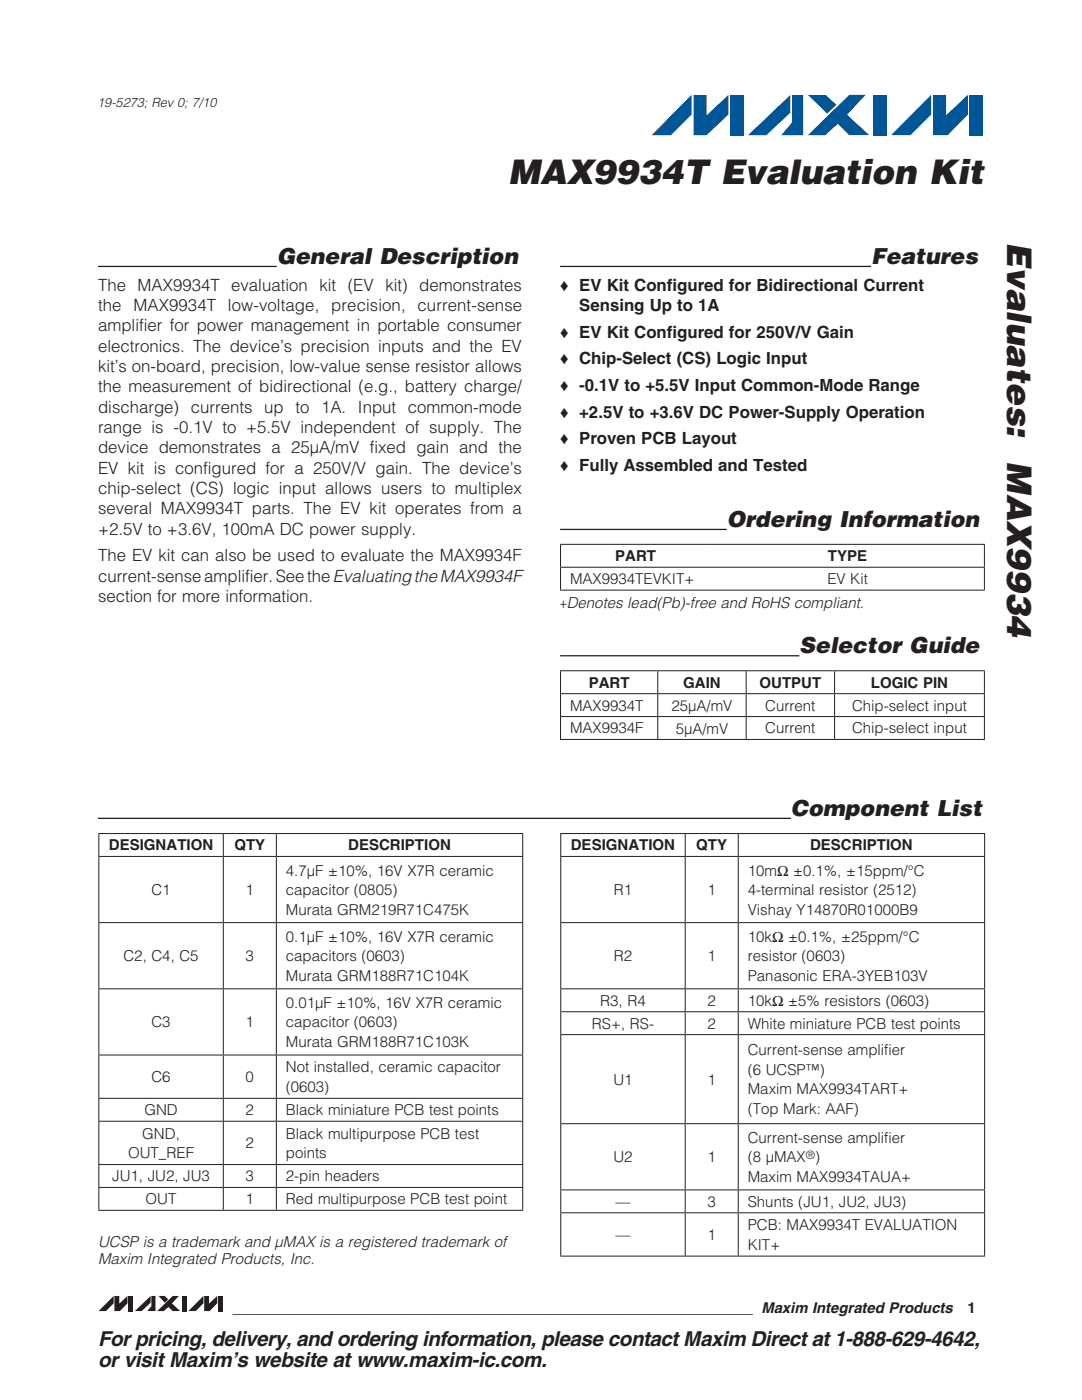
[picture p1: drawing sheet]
<svg xmlns="http://www.w3.org/2000/svg" width="216mm" height="279mm" viewBox="0 0 216 279" stroke-linecap="round" stroke-linejoin="round" font-family="sans-serif">
<defs><g id="words">
<g font-size="6.8" fill="#231f20">
<text x="101.4" y="36.8">MAX9934T Evaluation Kit</text>
<text x="200.9" y="48.4" transform="rotate(90 200.9 48.4)">Evaluates:</text>
<text x="200.9" y="92.1" transform="rotate(90 200.9 92.1)">MAX9934</text>
</g>
<g font-size="4.4" fill="#231f20">
<text x="55.2" y="52.7">General Description</text>
<text x="173.8" y="52.7">Features</text>
<text x="145" y="105.1">Ordering Information</text>
<text x="159.5" y="130.3">Selector Guide</text>
<text x="157.8" y="162.8">Component List</text>
</g>
<g font-size="4.1" fill="#231f20">
<text x="19.6" y="268.7">For pricing, delivery, and ordering information, please contact Maxim Direct at 1-888-629-4642,</text>
<text x="19.6" y="272.9">or visit Maxim’s website at www.maxim-ic.com.</text>
</g>
<g font-size="3.4" fill="#231f20">
<text x="19.6" y="58">The MAX9934T evaluation kit (EV kit) demonstrates</text>
<text x="115.6" y="58">EV Kit Configured for Bidirectional Current</text>
<text x="19.6" y="62">the</text>
<text x="26.6" y="62">MAX9934T</text>
<text x="45.5" y="62">low-voltage,</text>
<text x="66.1" y="62">precision,</text>
<text x="83.3" y="62">current-sense</text>
<text x="115.6" y="62">Sensing Up to 1A</text>
<text x="19.6" y="66.1">amplifier for power management in portable consumer</text>
<text x="19.6" y="70.2">electronics. The device’s precision inputs and the EV</text>
<text x="115.6" y="67.4">EV Kit Configured for 250V/V Gain</text>
<text x="19.6" y="74.2">kit’s on-board, precision, low-value sense resistor allows</text>
<text x="115.6" y="72.7">Chip-Select (CS) Logic Input</text>
<text x="19.6" y="78.3">the measurement of bidirectional (e.g., battery charge/</text>
<text x="19.6" y="82.3">discharge) currents up to 1A. Input common-mode</text>
<text x="115.6" y="78">-0.1V to +5.5V Input Common-Mode Range</text>
<text x="115.6" y="83.3">+2.5V to +3.6V DC Power-Supply Operation</text>
<text x="19.6" y="86.4">range is -0.1V to +5.5V independent of supply. The</text>
<text x="115.6" y="88.7">Proven PCB Layout</text>
<text x="19.6" y="90.4">device demonstrates a 25FA/mV fixed gain and the</text>
<text x="19.6" y="94.5">EV kit is configured for a 250V/V gain. The device’s</text>
<text x="115.6" y="94">Fully Assembled and Tested</text>
<text x="19.6" y="98.6">chip-select (CS) logic input allows users to multiplex</text>
<text x="19.6" y="102.6">several MAX9934T parts. The EV kit operates from a</text>
<text x="19.6" y="106.7">+2.5V to +3.6V, 100mA DC power supply.</text>
<text x="19.6" y="112">The EV kit can also be used to evaluate the MAX9934F</text>
<text x="19.6" y="116.1">current-sense amplifier. See theEvaluating the MAX9934F</text>
<text x="19.6" y="120.1">section for more information.</text>
</g>
<g font-size="3" fill="#231f20">
<text x="122.8" y="112">PART</text>
<text x="165.2" y="112">TYPE</text>
<text x="113.8" y="116.6">MAX9934TEVKIT+</text>
<text x="165.1" y="116.6">EV Kit</text>
<text x="111.8" y="121.3">+Denotes lead(Pb)-free and RoHS compliant.</text>
<text x="117.5" y="137.2">PART</text>
<text x="136.3" y="137.2">GAIN</text>
<text x="151.5" y="137.2">OUTPUT</text>
<text x="173.8" y="137.2">LOGIC PIN</text>
<text x="113.8" y="141.8">MAX9934T</text>
<text x="134" y="141.8">25FA/mV</text>
<text x="152.7" y="141.8">Current</text>
<text x="170" y="141.8">Chip-select input</text>
<text x="113.8" y="146.4">MAX9934F</text>
<text x="134.8" y="146.4">5FA/mV</text>
<text x="152.7" y="146.4">Current</text>
<text x="170" y="146.4">Chip-select input</text>
<text x="21.7" y="169.7">DESIGNATION</text>
<text x="46.8" y="169.7">QTY</text>
<text x="69.5" y="169.7">DESCRIPTION</text>
<text x="113.9" y="169.7">DESIGNATION</text>
<text x="138.9" y="169.7">QTY</text>
<text x="161.6" y="169.7">DESCRIPTION</text>
<text x="30.2" y="178.6">C1</text>
<text x="49" y="178.6">1</text>
<text x="57" y="174.8">4.7FF Q10%, 16V X7R ceramic</text>
<text x="57" y="178.6">capacitor (0805)</text>
<text x="122.5" y="178.6">R1</text>
<text x="141.2" y="178.6">1</text>
<text x="149.2" y="174.8">10mI Q0.1%, Q15ppm/°C</text>
<text x="149.2" y="178.6">4-terminal resistor (2512)</text>
<text x="57" y="182.5">Murata GRM219R71C475K</text>
<text x="149.2" y="182.5">Vishay Y14870R01000B9</text>
<text x="24.6" y="191.8">C2, C4, C5</text>
<text x="49" y="191.8">3</text>
<text x="57" y="188">0.1FF Q10%, 16V X7R ceramic</text>
<text x="57" y="191.8">capacitors (0603)</text>
<text x="122.5" y="191.8">R2</text>
<text x="141.2" y="191.8">1</text>
<text x="149.2" y="188">10kI Q0.1%, Q25ppm/°C</text>
<text x="149.2" y="191.8">resistor (0603)</text>
<text x="57" y="195.7">Murata GRM188R71C104K</text>
<text x="149.2" y="195.7">Panasonic ERA-3YEB103V</text>
<text x="57" y="201.2">0.01FF Q10%, 16V X7R ceramic</text>
<text x="119.8" y="200.7">R3, R4</text>
<text x="141.2" y="200.7">2</text>
<text x="149.2" y="200.7">10kI Q5% resistors (0603)</text>
<text x="30.2" y="205">C3</text>
<text x="49" y="205">1</text>
<text x="57" y="205.1">capacitor (0603)</text>
<text x="57" y="208.9">Murata GRM188R71C103K</text>
<text x="118.1" y="205.3">RS+, RS-</text>
<text x="141.2" y="205.3">2</text>
<text x="149.2" y="205.3">White miniature PCB test points</text>
<text x="30.2" y="216">C6</text>
<text x="49" y="216">0</text>
<text x="57" y="214">Not installed, ceramic capacitor</text>
<text x="149.2" y="210.6">Current-sense amplifier</text>
<text x="149.2" y="214.5">(6 UCSPK)</text>
<text x="57" y="217.9">(0603)</text>
<text x="122.4" y="216.4">U1</text>
<text x="141.2" y="216.4">1</text>
<text x="149.2" y="218.4">Maxim MAX9934TART+</text>
<text x="28.4" y="227.2">GND,</text>
<text x="28.8" y="222.6">GND</text>
<text x="49" y="222.6">2</text>
<text x="57" y="222.6">Black miniature PCB test points</text>
<text x="57" y="227.2">Black multipurpose PCB test</text>
<text x="149.2" y="222.3">(Top Mark: AAF)</text>
<text x="25.6" y="231.1">OUT_REF</text>
<text x="49" y="229.2">2</text>
<text x="57" y="231.1">points</text>
<text x="122.4" y="231.9">U2</text>
<text x="141.2" y="231.9">1</text>
<text x="149.2" y="228.1">Current-sense amplifier</text>
<text x="149.2" y="231.9">(8 FMAX )</text>
<text x="22.4" y="235.8">JU1, JU2, JU3</text>
<text x="49" y="235.8">3</text>
<text x="57" y="235.8">2-pin headers</text>
<text x="149.2" y="235.8">Maxim MAX9934TAUA+</text>
<text x="29.1" y="240.3">OUT</text>
<text x="49" y="240.3">1</text>
<text x="57" y="240.3">Red multipurpose PCB test point</text>
<text x="122.8" y="240.8">—</text>
<text x="141.2" y="240.8">3</text>
<text x="149.2" y="240.8">Shunts (JU1, JU2, JU3)</text>
<text x="149.2" y="245.5">PCB: MAX9934T EVALUATION</text>
<text x="19.6" y="248.8">UCSP is a trademark and µMAX is a registered trademark of</text>
<text x="122.8" y="247.4">—</text>
<text x="141.2" y="247.4">1</text>
<text x="149.2" y="249.4">KIT+</text>
<text x="19.6" y="252.2">Maxim Integrated Products, Inc.</text>
<text x="46" y="262.1">________________________________________________________________ Maxim Integrated Products</text>
<text x="193.1" y="262.1">1</text>
</g>
<g font-size="2.8" fill="#231f20">
<text x="111.8" y="58">S</text>
<text x="111.8" y="67.4">S</text>
<text x="111.8" y="72.7">S</text>
<text x="111.8" y="78">S</text>
<text x="111.8" y="83.3">S</text>
<text x="111.8" y="88.7">S</text>
<text x="111.8" y="94">S</text>
</g>
<text font-size="2.5" fill="#231f20" x="19.4" y="21.3">19-5273; Rev 0; 7/10</text>
<text font-size="2.3" fill="#231f20" x="160.8" y="231.2">M</text>
</g></defs>
<g fill="#231f20">
<path d="M26.9 261.6l3.2-3v1.4l-1.8 1.7z"/>
<path d="M30.2 258.6h.8v3.1l-1.6-.1 .8-.9z"/>
<path d="M31.7 258.6h1.2l.7 .7-.7 .7z"/>
<path d="M31.4 261.7l3.1-3.1h1.2l-1.4 1.5 1.7 1.5-1.5 .1-.9-.9-.9 .9z"/>
<path d="M22.7 258.6v1.5l-1.6 1.6h-1.4z"/>
<path d="M22.8 258.6h1v1.6l1.6-1.6v1.5l-1.5 1.6h-1.1z"/>
<path d="M25.6 258.6h1v3.1h-1z"/>
<path d="M36.3 258.6h1v3.1h-1z"/>
<path d="M40.6 258.6v1.5l-1.5 1.5h-1.5z"/>
<path d="M40.7 258.6h1v1.6l1.6-1.6v1.5l-1.5 1.5h-1.1z"/>
<path d="M43.5 258.6h1v3h-1z"/>
</g>
<g fill="#005697">
<path d="M149.3 27l8.4-8v3.5l-4.8 4.5z"/>
<path d="M158.1 19h2.2v8h-4.4l2.2-2.6z"/>
<path d="M161.2 19h3.6l2.1 1.9-1.8 1.8z"/>
<path d="M161.2 27l8.3-8.1h3.2l-3.7 4 4.4 4.1h-4l-2.2-2.3-2.5 2.3z"/>
<path d="M138 19v3.9l-4.1 4.1h-3.9z"/>
<path d="M138.4 19h2.6v4l4.4-4.1v4l-4.4 4.1h-2.6z"/>
<path d="M145.7 19h2.7v8h-2.7z"/>
<path d="M174.3 19h2.6v8h-2.6z"/>
<path d="M185.8 18.9v3.9l-4.1 4.2h-3.9z"/>
<path d="M186.2 19l2.6-.1v4.1l4.3-4.1v3.9l-4 4.2h-2.9z"/>
<path d="M193.5 18.9h2.6v8.1h-2.6z"/>
</g>
<path d="M19.6 53.2h35.6M111.8 53.2h62M111.8 105.7h33.2M111.8 130.9h47.7M19.6 163.3h138.2" fill="none" stroke="#231f20" stroke-width=".26"/>
<g fill="none" stroke="#231f20" stroke-width=".2">
<path d="M111.8 117.8h84.7M111.8 108.6h84.7M111.8 113.2h84.7M111.8 108.7v4.4M111.8 113.3v4.4M196.4 108.7v4.4M196.4 113.3v4.4M111.8 133.9h84.7M111.8 138.4h84.7M111.8 134v4.3M111.8 138.5v4.4M131.3 134v4.3"/>
<path d="M131.3 138.5v4.4M148.9 134v4.3M148.9 138.5v4.4M166.5 134v4.3M166.5 138.5v4.4M196.4 134v4.3M196.4 138.5v4.4M111.8 143h84.7M111.8 147.6h84.7M111.8 143.1v4.4M131.3 143.1v4.4M148.9 143.1v4.4"/>
<path d="M166.5 143.1v4.4M196.4 143.1v4.4M19.6 166.4h84.8M19.6 170.9h84.8M19.7 166.4v4.4M19.7 171v13M44.6 166.4v4.4M44.6 171v13M55.1 166.4v4.4M55.1 171v13M104.3 166.4v4.4M104.3 171v13"/>
<path d="M111.8 166.4h84.8M111.8 170.9h84.8M111.9 166.4v4.4M111.9 171v13M136.7 166.4v4.4M136.7 171v13M147.3 166.4v4.4M147.3 171v13M196.5 166.4v4.4M196.5 171v13M19.6 184.1h84.8M19.6 197.3h84.8"/>
<path d="M19.7 184.2v13.1M19.7 197.4v13.1M44.6 184.2v13.1M44.6 197.4v13.1M55.1 184.2v13.1M55.1 197.4v13.1M104.3 184.2v13.1M104.3 197.4v13.1M111.8 184.1h84.8M111.8 197.3h84.8M111.9 184.2v13.1M111.9 197.4v4.4"/>
<path d="M136.7 184.2v13.1M136.7 197.4v4.4M147.3 184.2v13.1M147.3 197.4v4.4M196.5 184.2v13.1M196.5 197.4v4.4M19.6 210.6h84.8M19.6 219.2h84.8M19.7 210.6v8.5M19.7 219.3v4.4M44.6 210.6v8.5M44.6 219.3v4.4"/>
<path d="M55.1 210.6v8.5M55.1 219.3v4.4M104.3 210.6v8.5M104.3 219.3v4.4M111.8 201.9h84.8M111.8 206.5h84.8M111.9 202v4.4M111.9 206.6v17.6M136.7 202v4.4M136.7 206.6v17.6M147.3 202v4.4M147.3 206.6v17.6"/>
<path d="M196.5 202v4.4M196.5 206.6v17.6M19.6 223.8h84.8M19.6 232.4h84.8M19.6 237h84.8M19.7 223.9v8.4M19.7 232.5v4.4M19.7 237.1v4.4M44.6 223.9v8.4M44.6 232.5v4.4M44.6 237.1v4.4M55.1 223.9v8.4"/>
<path d="M55.1 232.5v4.4M55.1 237.1v4.4M104.3 223.9v8.4M104.3 232.5v4.4M104.3 237.1v4.4M111.8 224.3h84.8M111.8 237.5h84.8M111.9 224.3v13.1M111.9 237.6v4.4M136.7 224.3v13.1M136.7 237.6v4.4M147.3 224.3v13.1"/>
<path d="M147.3 237.6v4.4M196.5 224.3v13.1M196.5 237.6v4.4M19.6 241.5h84.8M111.8 242h84.8M111.8 250.7h84.8M111.9 242.1v8.5M136.7 242.1v8.5M147.3 242.1v8.5M196.5 242.1v8.5"/>
</g>
<use href="#words"/>
</svg>
